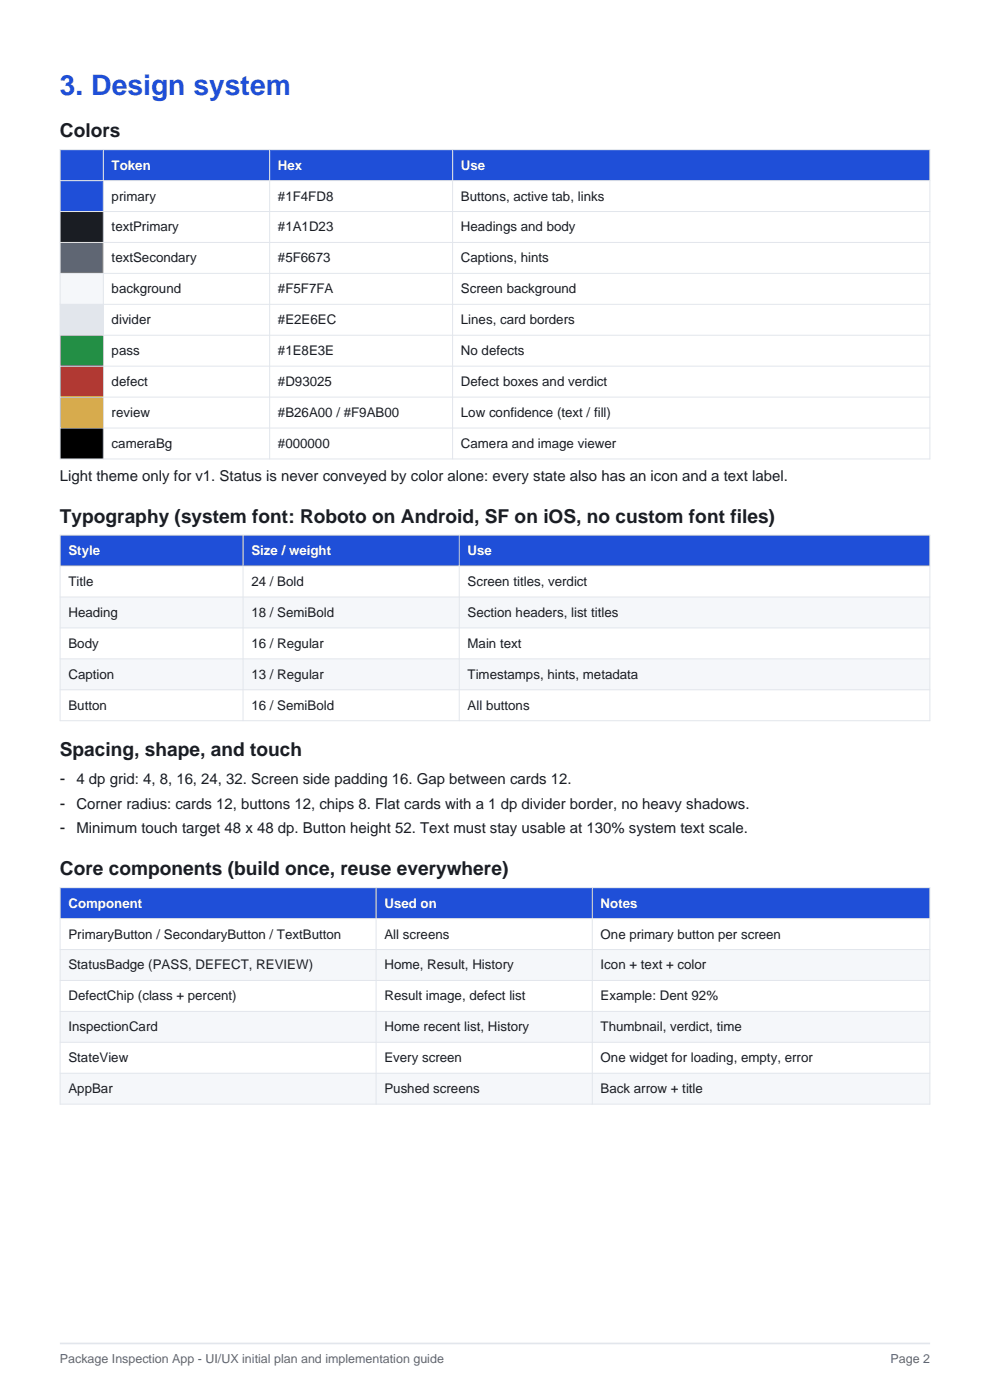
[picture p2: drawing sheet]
<svg xmlns="http://www.w3.org/2000/svg" width="210mm" height="297mm" viewBox="0 0 210 297" stroke-linecap="round" stroke-linejoin="round" font-family="sans-serif">
<defs><g id="words">
<text font-size="6" fill="#1f4fd8" x="12.7" y="20.1">3. Design system</text>
<g font-size="4.1" fill="#1a1d23">
<text x="12.7" y="29.1">Colors</text>
<text x="12.7" y="110.9">Typography (system font: Roboto on Android, SF on iOS, no custom font files)</text>
<text x="12.7" y="160.5">Spacing, shape, and touch</text>
<text x="12.7" y="185.7">Core components (build once, reuse everywhere)</text>
</g>
<g font-size="3.5" fill="#1a1d23">
<text x="12.7" y="166.3">-</text>
<text x="12.7" y="171.5">-</text>
<text x="12.7" y="176.7">-</text>
</g>
<g font-size="3.2" fill="#1a1d23">
<text x="12.7" y="102">Light theme only for v1. Status is never conveyed by color alone: every state also has an icon and a text label.</text>
<text x="16.2" y="166.3">4 dp grid: 4, 8, 16, 24, 32. Screen side padding 16. Gap between cards 12.</text>
<text x="16.2" y="171.5">Corner radius: cards 12, buttons 12, chips 8. Flat cards with a 1 dp divider border, no heavy shadows.</text>
<text x="16.2" y="176.7">Minimum touch target 48 x 48 dp. Button height 52. Text must stay usable at 130% system text scale.</text>
</g>
<g font-size="2.8" fill="#fff">
<text x="23.7" y="36">Token</text>
<text x="59" y="36">Hex</text>
<text x="97.8" y="36">Use</text>
<text x="14.5" y="117.8">Style</text>
<text x="53.3" y="117.8">Size / weight</text>
<text x="99.2" y="117.8">Use</text>
<text x="14.5" y="192.5">Component</text>
<text x="81.5" y="192.5">Used on</text>
<text x="127.4" y="192.5">Notes</text>
</g>
<g font-size="2.8" fill="#1a1d23">
<text x="23.7" y="42.5">primary</text>
<text x="59" y="42.5">#1F4FD8</text>
<text x="97.8" y="42.5">Buttons, active tab, links</text>
<text x="23.7" y="49.1">textPrimary</text>
<text x="59" y="49.1">#1A1D23</text>
<text x="97.8" y="49.1">Headings and body</text>
<text x="23.7" y="55.7">textSecondary</text>
<text x="59" y="55.7">#5F6673</text>
<text x="97.8" y="55.7">Captions, hints</text>
<text x="23.7" y="62.2">background</text>
<text x="59" y="62.2">#F5F7FA</text>
<text x="97.8" y="62.2">Screen background</text>
<text x="23.7" y="68.8">divider</text>
<text x="59" y="68.8">#E2E6EC</text>
<text x="97.8" y="68.8">Lines, card borders</text>
<text x="23.7" y="75.4">pass</text>
<text x="59" y="75.4">#1E8E3E</text>
<text x="97.8" y="75.4">No defects</text>
<text x="23.7" y="81.9">defect</text>
<text x="59" y="81.9">#D93025</text>
<text x="97.8" y="81.9">Defect boxes and verdict</text>
<text x="23.7" y="88.5">review</text>
<text x="59" y="88.5">#B26A00 / #F9AB00</text>
<text x="97.8" y="88.5">Low confidence (text / fill)</text>
<text x="23.7" y="95">cameraBg</text>
<text x="59" y="95">#000000</text>
<text x="97.8" y="95">Camera and image viewer</text>
<text x="14.5" y="124.3">Title</text>
<text x="53.3" y="124.3">24 / Bold</text>
<text x="99.2" y="124.3">Screen titles, verdict</text>
<text x="14.5" y="130.9">Heading</text>
<text x="53.3" y="130.9">18 / SemiBold</text>
<text x="99.2" y="130.9">Section headers, list titles</text>
<text x="14.5" y="137.4">Body</text>
<text x="53.3" y="137.4">16 / Regular</text>
<text x="99.2" y="137.4">Main text</text>
<text x="14.5" y="144">Caption</text>
<text x="53.3" y="144">13 / Regular</text>
<text x="99.2" y="144">Timestamps, hints, metadata</text>
<text x="14.5" y="150.6">Button</text>
<text x="53.3" y="150.6">16 / SemiBold</text>
<text x="99.2" y="150.6">All buttons</text>
<text x="14.5" y="199.1">PrimaryButton / SecondaryButton / TextButton</text>
<text x="81.5" y="199.1">All screens</text>
<text x="127.4" y="199.1">One primary button per screen</text>
<text x="14.5" y="205.7">StatusBadge (PASS, DEFECT, REVIEW)</text>
<text x="81.5" y="205.7">Home, Result, History</text>
<text x="127.4" y="205.7">Icon + text + color</text>
<text x="14.5" y="212.2">DefectChip (class + percent)</text>
<text x="81.5" y="212.2">Result image, defect list</text>
<text x="127.4" y="212.2">Example: Dent 92%</text>
<text x="14.5" y="218.8">InspectionCard</text>
<text x="81.5" y="218.8">Home recent list, History</text>
<text x="127.4" y="218.8">Thumbnail, verdict, time</text>
<text x="14.5" y="225.4">StateView</text>
<text x="81.5" y="225.4">Every screen</text>
<text x="127.4" y="225.4">One widget for loading, empty, error</text>
<text x="14.5" y="231.9">AppBar</text>
<text x="81.5" y="231.9">Pushed screens</text>
<text x="127.4" y="231.9">Back arrow + title</text>
</g>
<g font-size="2.6" fill="#5f6673">
<text x="12.7" y="289.2">Package Inspection App - UI/UX initial plan and implementation guide</text>
<text x="188.9" y="289.2">Page 2</text>
</g>
</g></defs>
<path d="M12.7 285h184.6" fill="none" stroke="#e2e6ec" stroke-width=".35"/>
<g fill="#1f4fd8">
<path d="M12.7 31.7h184.6v6.6h-184.6z" fill-rule="evenodd"/>
<path d="M12.7 38.3h9.2v6.6h-9.2z" fill-rule="evenodd"/>
</g>
<path d="M12.7 44.9h9.2v6.5h-9.2z" fill-rule="evenodd" fill="#1a1d23"/>
<path d="M12.7 51.4h9.2v6.6h-9.2z" fill-rule="evenodd" fill="#5f6673"/>
<path d="M12.7 58h9.2v6.6h-9.2z" fill-rule="evenodd" fill="#f5f7fa"/>
<path d="M12.7 64.6h9.2v6.5h-9.2z" fill-rule="evenodd" fill="#e2e6ec"/>
<path d="M12.7 71.1h9.2v6.6h-9.2z" fill-rule="evenodd" fill="#1e8e3e"/>
<path d="M12.7 77.7h9.2v6.5h-9.2z" fill-rule="evenodd" fill="#d93025"/>
<path d="M12.7 84.2h9.2v6.6h-9.2z" fill-rule="evenodd" fill="#f9ab00"/>
<path d="M12.7 90.8h9.2v6.6h-9.2z" fill-rule="evenodd" fill="#000"/>
<g fill="none" stroke="#e2e6ec" stroke-width=".21">
<path d="M12.7 31.7h184.6v65.7h-184.6zM12.7 38.3h184.6M21.9 31.7v65.7M57.2 31.7v65.7M96 31.7v65.7M12.7 44.9h184.6M12.7 51.4h184.6M12.7 58h184.6M12.7 64.6h184.6M12.7 71.1h184.6M12.7 77.7h184.6M12.7 84.2h184.6"/>
<path d="M12.7 90.8h184.6"/>
</g>
<path d="M12.7 113.5h184.6v6.6h-184.6z" fill-rule="evenodd" fill="#1f4fd8"/>
<g fill="#f5f7fa">
<path d="M12.7 126.6h184.6v6.6h-184.6z" fill-rule="evenodd"/>
<path d="M12.7 139.8h184.6v6.5h-184.6z" fill-rule="evenodd"/>
</g>
<path d="M12.7 113.5h184.6v39.4h-184.6zM51.6 113.5v39.4M97.4 113.5v39.4M12.7 120.1h184.6M12.7 126.6h184.6M12.7 133.2h184.6M12.7 139.8h184.6M12.7 146.3h184.6" fill="none" stroke="#e2e6ec" stroke-width=".21"/>
<path d="M12.7 188.3h184.6v6.6h-184.6z" fill-rule="evenodd" fill="#1f4fd8"/>
<g fill="#f5f7fa">
<path d="M12.7 201.4h184.6v6.6h-184.6z" fill-rule="evenodd"/>
<path d="M12.7 214.6h184.6v6.5h-184.6z" fill-rule="evenodd"/>
<path d="M12.7 227.7h184.6v6.5h-184.6z" fill-rule="evenodd"/>
</g>
<path d="M12.7 188.3h184.6v45.9h-184.6zM12.7 194.9h184.6M79.8 188.3v45.9M125.6 188.3v45.9M12.7 201.4h184.6M12.7 208h184.6M12.7 214.6h184.6M12.7 221.1h184.6M12.7 227.7h184.6" fill="none" stroke="#e2e6ec" stroke-width=".21"/>
<use href="#words"/>
</svg>
